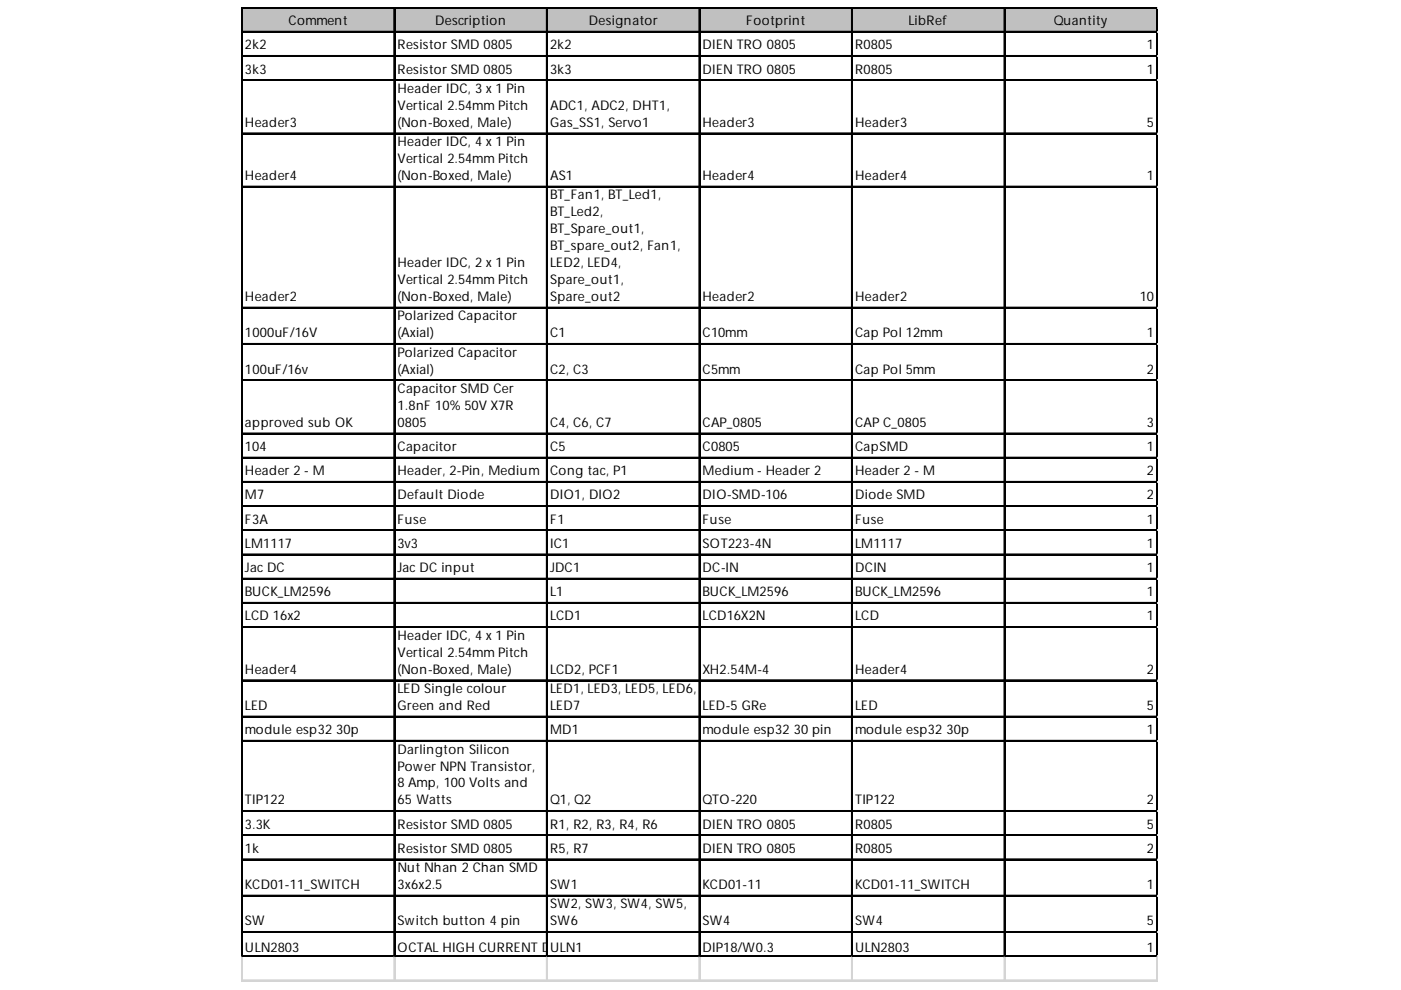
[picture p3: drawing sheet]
<svg xmlns="http://www.w3.org/2000/svg" width="297mm" height="210mm" viewBox="0 0 297 210" stroke-linecap="round" stroke-linejoin="round" font-family="sans-serif">
<defs><g id="words">
<g font-size="2.8">
<text x="61.2" y="5.3">Comment</text>
<text x="92.2" y="5.3">Description</text>
<text x="124.8" y="5.3">Designator</text>
<text x="158.2" y="5.3">Footprint</text>
<text x="192.6" y="5.3">LibRef</text>
<text x="223.4" y="5.3">Quantity</text>
<text x="51.9" y="10.5">2k2</text>
<text x="84.3" y="10.5">Resistor SMD 0805</text>
<text x="116.6" y="10.5">2k2</text>
<text x="149" y="10.5">DIEN TRO 0805</text>
<text x="181.3" y="10.5">R0805</text>
<text x="243.2" y="10.5">1</text>
<text x="51.9" y="15.6">3k3</text>
<text x="84.3" y="15.6">Resistor SMD 0805</text>
<text x="116.6" y="15.6">3k3</text>
<text x="149" y="15.6">DIEN TRO 0805</text>
<text x="181.3" y="15.6">R0805</text>
<text x="243.2" y="15.6">1</text>
<text x="84.3" y="19.7">Header IDC, 3 x 1 Pin</text>
<text x="84.3" y="23.3">Vertical 2.54mm Pitch</text>
<text x="116.6" y="23.3">ADC1, ADC2, DHT1,</text>
<text x="51.9" y="26.9">Header3</text>
<text x="84.3" y="26.9">(Non-Boxed, Male)</text>
<text x="116.6" y="26.9">Gas_SS1, Servo1</text>
<text x="149" y="26.9">Header3</text>
<text x="181.3" y="26.9">Header3</text>
<text x="243.2" y="26.9">5</text>
<text x="84.3" y="31">Header IDC, 4 x 1 Pin</text>
<text x="84.3" y="34.6">Vertical 2.54mm Pitch</text>
<text x="51.9" y="38.2">Header4</text>
<text x="84.3" y="38.2">(Non-Boxed, Male)</text>
<text x="116.6" y="38.2">AS1</text>
<text x="149" y="38.2">Header4</text>
<text x="181.3" y="38.2">Header4</text>
<text x="243.2" y="38.2">1</text>
<text x="116.6" y="42.3">BT_Fan1, BT_Led1,</text>
<text x="116.6" y="45.9">BT_Led2,</text>
<text x="116.6" y="49.5">BT_Spare_out1,</text>
<text x="116.6" y="53.1">BT_spare_out2, Fan1,</text>
<text x="84.3" y="56.6">Header IDC, 2 x 1 Pin</text>
<text x="116.6" y="56.6">LED2, LED4,</text>
<text x="51.9" y="63.8">Header2</text>
<text x="84.3" y="60.2">Vertical 2.54mm Pitch</text>
<text x="84.3" y="63.8">(Non-Boxed, Male)</text>
<text x="116.6" y="60.2">Spare_out1,</text>
<text x="116.6" y="63.8">Spare_out2</text>
<text x="149" y="63.8">Header2</text>
<text x="181.3" y="63.8">Header2</text>
<text x="241.6" y="63.8">10</text>
<text x="51.9" y="71.5">1000uF/16V</text>
<text x="84.3" y="67.9">Polarized Capacitor</text>
<text x="84.3" y="71.5">(Axial)</text>
<text x="116.6" y="71.5">C1</text>
<text x="149" y="71.5">C10mm</text>
<text x="181.3" y="71.5">Cap Pol 12mm</text>
<text x="243.2" y="71.5">1</text>
<text x="84.3" y="75.6">Polarized Capacitor</text>
<text x="51.9" y="79.2">100uF/16v</text>
<text x="84.3" y="79.2">(Axial)</text>
<text x="84.3" y="83.3">Capacitor SMD Cer</text>
<text x="116.6" y="79.2">C2, C3</text>
<text x="149" y="79.2">C5mm</text>
<text x="181.3" y="79.2">Cap Pol 5mm</text>
<text x="243.2" y="79.2">2</text>
<text x="84.3" y="86.9">1.8nF 10% 50V X7R</text>
<text x="51.9" y="90.5">approved sub OK</text>
<text x="51.9" y="95.6">104</text>
<text x="84.3" y="90.5">0805</text>
<text x="84.3" y="95.6">Capacitor</text>
<text x="116.6" y="90.5">C4, C6, C7</text>
<text x="116.6" y="95.6">C5</text>
<text x="149" y="90.5">CAP_0805</text>
<text x="149" y="95.6">C0805</text>
<text x="181.3" y="90.5">CAP C_0805</text>
<text x="181.3" y="95.6">CapSMD</text>
<text x="243.2" y="90.5">3</text>
<text x="243.2" y="95.6">1</text>
<text x="51.9" y="100.8">Header 2 - M</text>
<text x="84.3" y="100.8">Header, 2-Pin, Medium</text>
<text x="116.6" y="100.8">Cong tac, P1</text>
<text x="149" y="100.8">Medium - Header 2</text>
<text x="181.3" y="100.8">Header 2 - M</text>
<text x="243.2" y="100.8">2</text>
<text x="51.9" y="105.9">M7</text>
<text x="84.3" y="105.9">Default Diode</text>
<text x="116.6" y="105.9">DIO1, DIO2</text>
<text x="149" y="105.9">DIO-SMD-106</text>
<text x="181.3" y="105.9">Diode SMD</text>
<text x="243.2" y="105.9">2</text>
<text x="51.9" y="111">F3A</text>
<text x="84.3" y="111">Fuse</text>
<text x="116.6" y="111">F1</text>
<text x="149" y="111">Fuse</text>
<text x="181.3" y="111">Fuse</text>
<text x="243.2" y="111">1</text>
<text x="51.9" y="116.2">LM1117</text>
<text x="84.3" y="116.2">3v3</text>
<text x="116.6" y="116.2">IC1</text>
<text x="149" y="116.2">SOT223-4N</text>
<text x="181.3" y="116.2">LM1117</text>
<text x="243.2" y="116.2">1</text>
<text x="51.9" y="121.3">Jac DC</text>
<text x="84.3" y="121.3">Jac DC input</text>
<text x="116.6" y="121.3">JDC1</text>
<text x="149" y="121.3">DC-IN</text>
<text x="181.3" y="121.3">DCIN</text>
<text x="243.2" y="121.3">1</text>
<text x="51.9" y="126.4">BUCK_LM2596</text>
<text x="51.9" y="131.6">LCD 16x2</text>
<text x="116.6" y="126.4">L1</text>
<text x="116.6" y="131.6">LCD1</text>
<text x="149" y="126.4">BUCK_LM2596</text>
<text x="149" y="131.6">LCD16X2N</text>
<text x="181.3" y="126.4">BUCK_LM2596</text>
<text x="181.3" y="131.6">LCD</text>
<text x="243.2" y="126.4">1</text>
<text x="243.2" y="131.6">1</text>
<text x="84.3" y="135.7">Header IDC, 4 x 1 Pin</text>
<text x="51.9" y="142.8">Header4</text>
<text x="84.3" y="139.3">Vertical 2.54mm Pitch</text>
<text x="84.3" y="142.8">(Non-Boxed, Male)</text>
<text x="116.6" y="142.8">LCD2, PCF1</text>
<text x="149" y="142.8">XH2.54M-4</text>
<text x="181.3" y="142.8">Header4</text>
<text x="243.2" y="142.8">2</text>
<text x="84.3" y="146.9">LED Single colour</text>
<text x="116.6" y="146.9">LED1, LED3, LED5, LED6,</text>
<text x="51.9" y="150.5">LED</text>
<text x="51.9" y="155.7">module esp32 30p</text>
<text x="84.3" y="150.5">Green and Red</text>
<text x="116.6" y="150.5">LED7</text>
<text x="116.6" y="155.7">MD1</text>
<text x="149" y="150.5">LED-5 GRe</text>
<text x="149" y="155.7">module esp32 30 pin</text>
<text x="181.3" y="150.5">LED</text>
<text x="181.3" y="155.7">module esp32 30p</text>
<text x="243.2" y="150.5">5</text>
<text x="243.2" y="155.7">1</text>
<text x="84.3" y="159.8">Darlington Silicon</text>
<text x="84.3" y="163.4">Power NPN Transistor,</text>
<text x="84.3" y="167">8 Amp, 100 Volts and</text>
<text x="51.9" y="170.5">TIP122</text>
<text x="84.3" y="170.5">65 Watts</text>
<text x="116.6" y="170.5">Q1, Q2</text>
<text x="149" y="170.5">QTO-220</text>
<text x="181.3" y="170.5">TIP122</text>
<text x="243.2" y="170.5">2</text>
<text x="51.9" y="175.7">3.3K</text>
<text x="84.3" y="175.7">Resistor SMD 0805</text>
<text x="116.6" y="175.7">R1, R2, R3, R4, R6</text>
<text x="149" y="175.7">DIEN TRO 0805</text>
<text x="181.3" y="175.7">R0805</text>
<text x="243.2" y="175.7">5</text>
<text x="51.9" y="180.8">1k</text>
<text x="84.3" y="180.8">Resistor SMD 0805</text>
<text x="84.3" y="184.9">Nut Nhan 2 Chan SMD</text>
<text x="116.6" y="180.8">R5, R7</text>
<text x="149" y="180.8">DIEN TRO 0805</text>
<text x="181.3" y="180.8">R0805</text>
<text x="243.2" y="180.8">2</text>
<text x="51.9" y="188.5">KCD01-11_SWITCH</text>
<text x="84.3" y="188.5">3x6x2.5</text>
<text x="116.6" y="188.5">SW1</text>
<text x="149" y="188.5">KCD01-11</text>
<text x="181.3" y="188.5">KCD01-11_SWITCH</text>
<text x="243.2" y="188.5">1</text>
<text x="51.9" y="196.2">SW</text>
<text x="84.3" y="196.2">Switch button 4 pin</text>
<text x="116.6" y="192.6">SW2, SW3, SW4, SW5,</text>
<text x="116.6" y="196.2">SW6</text>
<text x="149" y="196.2">SW4</text>
<text x="181.3" y="196.2">SW4</text>
<text x="243.2" y="196.2">5</text>
<text x="51.9" y="201.8">ULN2803</text>
<text x="84.3" y="201.8">OCTAL HIGH CURRENT D</text>
<text x="116.6" y="201.8">UIVER</text>
<text x="116.9" y="201.8">RLN1</text>
<text x="149" y="201.8">DIP18/W0.3</text>
<text x="181.3" y="201.8">ULN2803</text>
<text x="243.2" y="201.8">1</text>
</g>
</g></defs>
<path d="M51.4 1.7h194v5.2h-194z" fill="#c0c0c0"/>
<g fill="none" stroke="#000" stroke-width=".26">
<path d="M51.2 1.5v201.4M51.3 1.5v201.4M51.4 1.5h194M51.4 1.7h194M51.4 6.7h194M51.4 6.8h194M51.4 11.8h194M51.4 11.9h194M51.4 16.9h194M51.4 17h194M83.5 1.8v201.1M83.6 1.8v201.1"/>
<path d="M115.9 1.8v201.1M116 1.8v201.1M148.2 1.8v201.1M148.3 1.8v201.1M180.5 1.8v201.1M180.7 1.8v201.1M212.9 1.8v201.1M213 1.8v201.1M245.2 1.8v201.1M51.4 28.2h194M51.4 28.3h194M51.4 39.5h194"/>
<path d="M51.4 39.6h194M51.4 65.1h194M51.4 65.3h194M51.4 72.8h194M51.4 73h194M51.4 80.5h194M51.4 80.7h194M51.4 91.8h194M51.4 92h194M51.4 97h194M51.4 97.1h194M51.4 102.1h194"/>
<path d="M51.4 102.2h194M51.4 107.2h194M51.4 107.3h194M51.4 112.3h194M51.4 112.5h194M51.4 117.5h194M51.4 117.6h194M51.4 122.6h194M51.4 122.7h194M51.4 127.7h194M51.4 127.9h194M51.4 132.9h194"/>
<path d="M51.4 133h194M51.4 144.2h194M51.4 144.3h194M51.4 151.9h194M51.4 152h194M51.4 157h194M51.4 157.1h194M51.4 171.9h194M51.4 172h194M51.4 177h194M51.4 177.1h194M51.4 182.1h194"/>
<path d="M51.4 182.3h194M51.4 189.8h194M51.4 190h194M51.4 197.5h194M51.4 197.6h194M51.4 202.6h194M51.4 202.8h194"/>
</g>
<path d="M245.3 1.8v201.1" fill="none" stroke="#000" stroke-width=".21"/>
<g fill="none" stroke="#d4d4d4" stroke-width=".26">
<path d="M51.2 202.9v5.2M51.2 207.8h194.2M51.2 207.9h194.2M51.3 202.9v5.2M83.5 202.9v5.2M83.6 202.9v5.2M115.9 202.9v5.2M116 202.9v5.2M148.2 202.9v5.2M148.3 202.9v5.2M180.5 202.9v5.2M180.7 202.9v5.2"/>
<path d="M212.9 202.9v5.2M213 202.9v5.2M245.2 202.9v5.2"/>
</g>
<path d="M245.3 202.9v5.2" fill="none" stroke="#d4d4d4" stroke-width=".21"/>
<use href="#words"/>
</svg>
